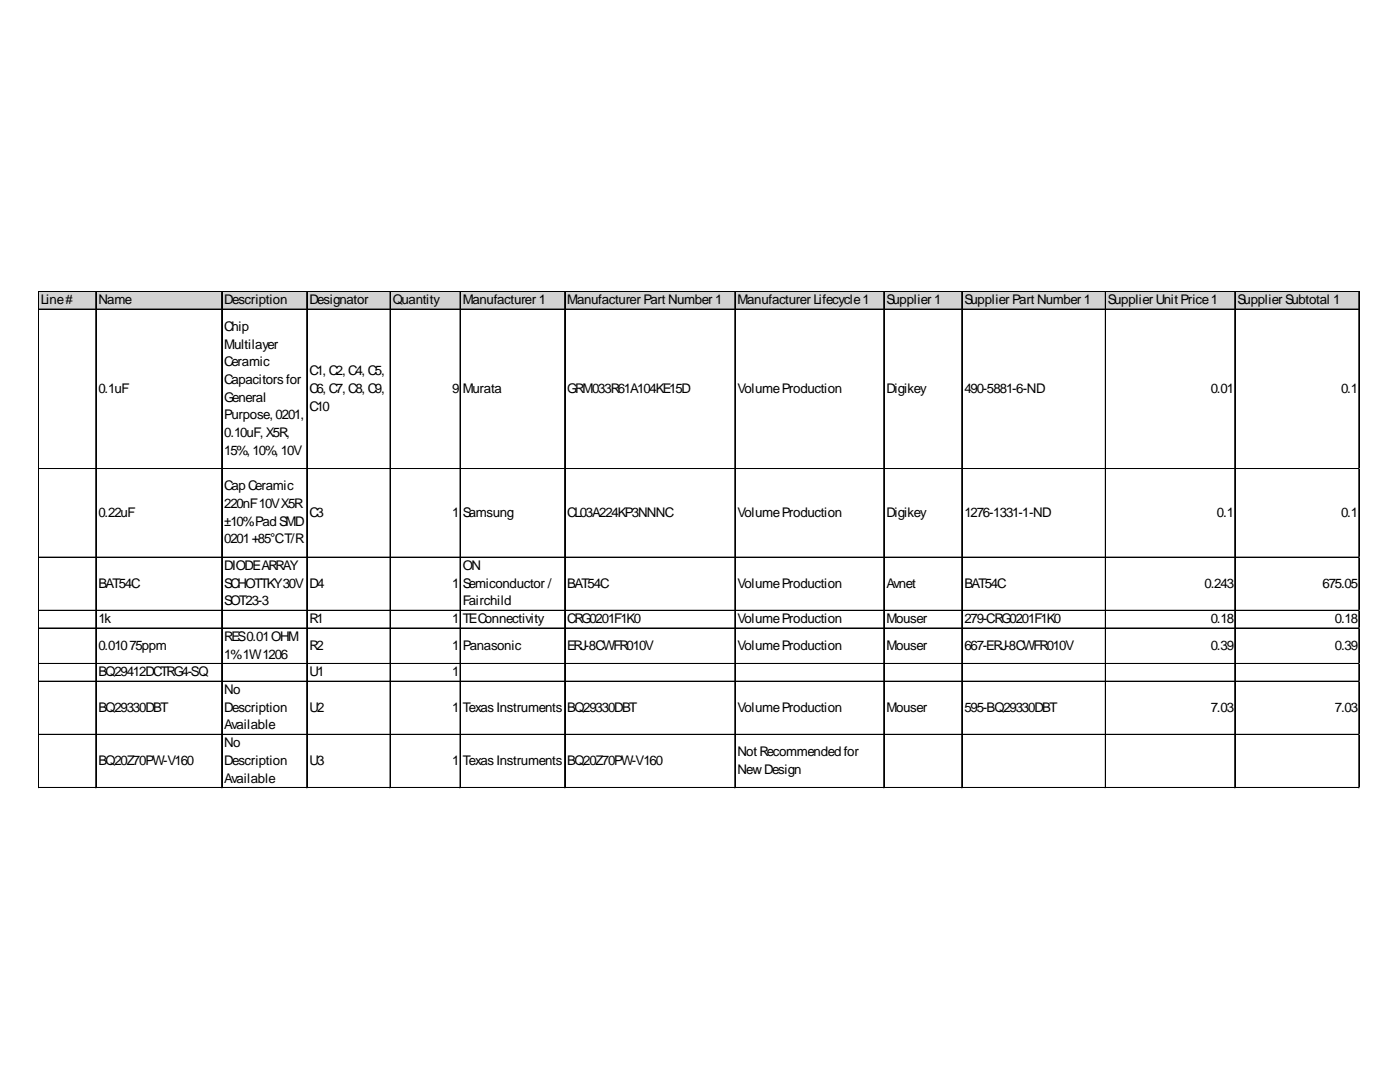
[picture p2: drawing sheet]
<svg xmlns="http://www.w3.org/2000/svg" width="279mm" height="216mm" viewBox="0 0 279 216" stroke-linecap="round" stroke-linejoin="round" font-family="sans-serif">
<defs><g id="words">
<g font-size="2.7">
<text x="8.1" y="60.7">Line#</text>
<text x="19.6" y="60.7">Name</text>
<text x="44.8" y="60.7">Description</text>
<text x="61.7" y="60.7">Designator</text>
<text x="78.4" y="60.7">Quantity</text>
<text x="92.3" y="60.7">Manufacturer 1</text>
<text x="113.2" y="60.7">Manufacturer Part Number 1</text>
<text x="147.2" y="60.7">Manufacturer Lifecycle1</text>
<text x="176.9" y="60.7">Supplier 1</text>
<text x="192.5" y="60.7">Supplier Part Number 1</text>
<text x="221.1" y="60.7">Supplier Unit Price1</text>
<text x="246.9" y="60.7">Supplier Subtotal 1</text>
<text x="44.8" y="66">Chip</text>
<text x="44.8" y="69.5">Multilayer</text>
<text x="44.8" y="73.1">Ceramic</text>
<text x="44.8" y="76.6">Capacitors for</text>
<text x="61.7" y="74.9">C1, C2, C4, C5,</text>
<text x="19.6" y="78.4">0.1uF</text>
<text x="44.8" y="80.2">General</text>
<text x="44.8" y="83.7">Purpose, 0201,</text>
<text x="61.7" y="78.4">C6, C7, C8, C9,</text>
<text x="61.7" y="81.9">C10</text>
<text x="90.2" y="78.4">9</text>
<text x="92.3" y="78.4">Murata</text>
<text x="113.2" y="78.4">GRM033R61A104KE15D</text>
<text x="147.2" y="78.4">VolumeProduction</text>
<text x="176.9" y="78.4">Digikey</text>
<text x="192.5" y="78.4">490-5881-6-ND</text>
<text x="241.6" y="78.4">0.01</text>
<text x="267.6" y="78.4">0.1</text>
<text x="44.8" y="87.2">0.10uF, X5R,</text>
<text x="44.8" y="90.8">15%, 10%, 10V</text>
<text x="44.8" y="97.8">Cap Ceramic</text>
<text x="44.8" y="101.4">220nF10VX5R</text>
<text x="19.6" y="103.1">0.22uF</text>
<text x="44.8" y="104.9">±10%Pad SMD</text>
<text x="61.7" y="103.1">C3</text>
<text x="90.2" y="103.1">1</text>
<text x="92.3" y="103.1">Samsung</text>
<text x="113.2" y="103.1">CL03A224KP3NNNC</text>
<text x="147.2" y="103.1">VolumeProduction</text>
<text x="176.9" y="103.1">Digikey</text>
<text x="192.5" y="103.1">1276-1331-1-ND</text>
<text x="242.9" y="103.1">0.1</text>
<text x="267.6" y="103.1">0.1</text>
<text x="44.8" y="108.4">0201+85°CT/R</text>
<text x="44.8" y="113.7">DIODEARRAY</text>
<text x="92.3" y="113.7">ON</text>
<text x="19.6" y="117.3">BAT54C</text>
<text x="44.8" y="117.3">SCHOTTKY30V</text>
<text x="61.7" y="117.3">D4</text>
<text x="90.2" y="117.3">1</text>
<text x="92.3" y="117.3">Semiconductor /</text>
<text x="113.2" y="117.3">BAT54C</text>
<text x="147.2" y="117.3">VolumeProduction</text>
<text x="176.9" y="117.3">Avnet</text>
<text x="192.5" y="117.3">BAT54C</text>
<text x="240.4" y="117.3">0.243</text>
<text x="263.9" y="117.3">675.05</text>
<text x="19.6" y="124.3">1k</text>
<text x="44.8" y="120.8">SOT23-3</text>
<text x="61.7" y="124.3">R1</text>
<text x="90.2" y="124.3">1</text>
<text x="92.3" y="120.8">Fairchild</text>
<text x="92.3" y="124.3">TEConnectivity</text>
<text x="113.2" y="124.3">CRG0201F1K0</text>
<text x="147.2" y="124.3">VolumeProduction</text>
<text x="176.9" y="124.3">Mouser</text>
<text x="192.5" y="124.3">279-CRG0201F1K0</text>
<text x="241.6" y="124.3">0.18</text>
<text x="266.4" y="124.3">0.18</text>
<text x="19.6" y="129.7">0.01075ppm</text>
<text x="44.8" y="127.9">RES0.01OHM</text>
<text x="44.8" y="131.4">1%1W1206</text>
<text x="61.7" y="129.7">R2</text>
<text x="90.2" y="129.7">1</text>
<text x="92.3" y="129.7">Panasonic</text>
<text x="113.2" y="129.7">ERJ-8CWFR010V</text>
<text x="147.2" y="129.7">VolumeProduction</text>
<text x="176.9" y="129.7">Mouser</text>
<text x="192.5" y="129.7">667-ERJ-8CWFR010V</text>
<text x="241.6" y="129.7">0.39</text>
<text x="266.4" y="129.7">0.39</text>
<text x="19.6" y="135">BQ29412DCTRG4-SQ</text>
<text x="61.7" y="135">U1</text>
<text x="90.2" y="135">1</text>
<text x="19.6" y="142">BQ29330DBT</text>
<text x="44.8" y="138.5">No</text>
<text x="44.8" y="142">Description</text>
<text x="61.7" y="142">U2</text>
<text x="90.2" y="142">1</text>
<text x="92.3" y="142">TexasInstruments</text>
<text x="113.2" y="142">BQ29330DBT</text>
<text x="147.2" y="142">VolumeProduction</text>
<text x="176.9" y="142">Mouser</text>
<text x="192.5" y="142">595-BQ29330DBT</text>
<text x="241.6" y="142">7.03</text>
<text x="266.4" y="142">7.03</text>
<text x="44.8" y="145.6">Available</text>
<text x="44.8" y="149.1">No</text>
<text x="19.6" y="152.6">BQ20Z70PW-V160</text>
<text x="44.8" y="152.6">Description</text>
<text x="61.7" y="152.6">U3</text>
<text x="90.2" y="152.6">1</text>
<text x="92.3" y="152.6">TexasInstruments</text>
<text x="113.2" y="152.6">BQ20Z70PW-V160</text>
<text x="147.2" y="150.9">Not Recommended for</text>
<text x="147.2" y="154.4">NewDesign</text>
<text x="44.8" y="156.2">Available</text>
</g>
</g></defs>
<path d="M7.7 58.3h263.7v3.5h-263.7z" fill="#d3d3d3"/>
<g fill="none" stroke="#000" stroke-width=".2">
<path d="M7.6 58.1v99.2M7.7 58.1v99.2M7.8 58.1h263.6M7.8 58.2h263.6M19.1 58.3v99M19.2 58.3v99M44.2 58.3v99M44.3 58.3v99M61.2 58.3v99M61.3 58.3v99M77.8 58.3v99M77.9 58.3v99"/>
<path d="M91.8 58.3v99M91.9 58.3v99M112.7 58.3v99M112.8 58.3v99M146.6 58.3v99M146.7 58.3v99M176.4 58.3v99M176.5 58.3v99M191.9 58.3v99M192 58.3v99M220.6 58.3v99M220.7 58.3v99"/>
<path d="M246.4 58.3v99M246.5 58.3v99M271.2 58.3v99M271.3 58.3v99M7.8 61.7h263.6M7.8 61.8h263.6M7.8 93.5h263.6M7.8 93.6h263.6M7.8 111.2h263.6M7.8 111.3h263.6M7.8 121.8h263.6M7.8 121.9h263.6"/>
<path d="M7.8 125.3h263.6M7.8 125.4h263.6M7.8 132.4h263.6M7.8 132.5h263.6M7.8 135.9h263.6M7.8 136h263.6M7.8 146.5h263.6M7.8 146.6h263.6M7.8 157.1h263.6M7.8 157.2h263.6"/>
</g>
<path d="M7.6 157.3v.1" fill="none" stroke="#e0e0e0" stroke-width=".2"/>
<path d="M7.6 157.3l.2 .1z" fill="#e0e0e0"/>
<path d="M19.1 157.3v.1" fill="none" stroke="#e0e0e0" stroke-width=".2"/>
<path d="M19.1 157.3l.2 .1z" fill="#e0e0e0"/>
<path d="M44.2 157.3v.1" fill="none" stroke="#e0e0e0" stroke-width=".2"/>
<path d="M44.2 157.3l.2 .1z" fill="#e0e0e0"/>
<path d="M61.2 157.3v.1" fill="none" stroke="#e0e0e0" stroke-width=".2"/>
<path d="M61.2 157.3l.2 .1z" fill="#e0e0e0"/>
<path d="M77.8 157.3v.1" fill="none" stroke="#e0e0e0" stroke-width=".2"/>
<path d="M77.8 157.3l.2 .1z" fill="#e0e0e0"/>
<path d="M91.8 157.3v.1" fill="none" stroke="#e0e0e0" stroke-width=".2"/>
<path d="M91.8 157.3l.2 .1z" fill="#e0e0e0"/>
<path d="M112.7 157.3v.1" fill="none" stroke="#e0e0e0" stroke-width=".2"/>
<path d="M112.7 157.3l.2 .1z" fill="#e0e0e0"/>
<path d="M146.6 157.3v.1" fill="none" stroke="#e0e0e0" stroke-width=".2"/>
<path d="M146.6 157.3l.2 .1z" fill="#e0e0e0"/>
<path d="M176.4 157.3v.1" fill="none" stroke="#e0e0e0" stroke-width=".2"/>
<path d="M176.4 157.3l.1 .1z" fill="#e0e0e0"/>
<path d="M191.9 157.3v.1" fill="none" stroke="#e0e0e0" stroke-width=".2"/>
<path d="M191.9 157.3l.2 .1z" fill="#e0e0e0"/>
<path d="M220.6 157.3v.1" fill="none" stroke="#e0e0e0" stroke-width=".2"/>
<path d="M220.6 157.3l.2 .1z" fill="#e0e0e0"/>
<path d="M246.4 157.3v.1" fill="none" stroke="#e0e0e0" stroke-width=".2"/>
<path d="M246.4 157.3l.2 .1z" fill="#e0e0e0"/>
<path d="M271.2 157.3v.1" fill="none" stroke="#e0e0e0" stroke-width=".2"/>
<path d="M271.2 157.3l.2 .1z" fill="#e0e0e0"/>
<path d="M271.4 93.5h.1" fill="none" stroke="#e0e0e0" stroke-width=".2"/>
<path d="M271.4 93.5v.2z" fill="#e0e0e0"/>
<path d="M271.4 111.2h.1" fill="none" stroke="#e0e0e0" stroke-width=".2"/>
<path d="M271.4 111.2v.1z" fill="#e0e0e0"/>
<path d="M271.4 121.8h.1" fill="none" stroke="#e0e0e0" stroke-width=".2"/>
<path d="M271.4 121.8v.1z" fill="#e0e0e0"/>
<path d="M271.4 125.3h.1" fill="none" stroke="#e0e0e0" stroke-width=".2"/>
<path d="M271.4 125.3v.2z" fill="#e0e0e0"/>
<path d="M271.4 132.4h.1" fill="none" stroke="#e0e0e0" stroke-width=".2"/>
<path d="M271.4 132.4v.2z" fill="#e0e0e0"/>
<path d="M271.4 135.9h.1" fill="none" stroke="#e0e0e0" stroke-width=".2"/>
<path d="M271.4 135.9v.2z" fill="#e0e0e0"/>
<path d="M271.4 146.5h.1" fill="none" stroke="#e0e0e0" stroke-width=".2"/>
<path d="M271.4 146.5v.2z" fill="#e0e0e0"/>
<path d="M271.4 157.1h.1" fill="none" stroke="#e0e0e0" stroke-width=".2"/>
<path d="M271.4 157.1v.2z" fill="#e0e0e0"/>
<use href="#words"/>
</svg>
